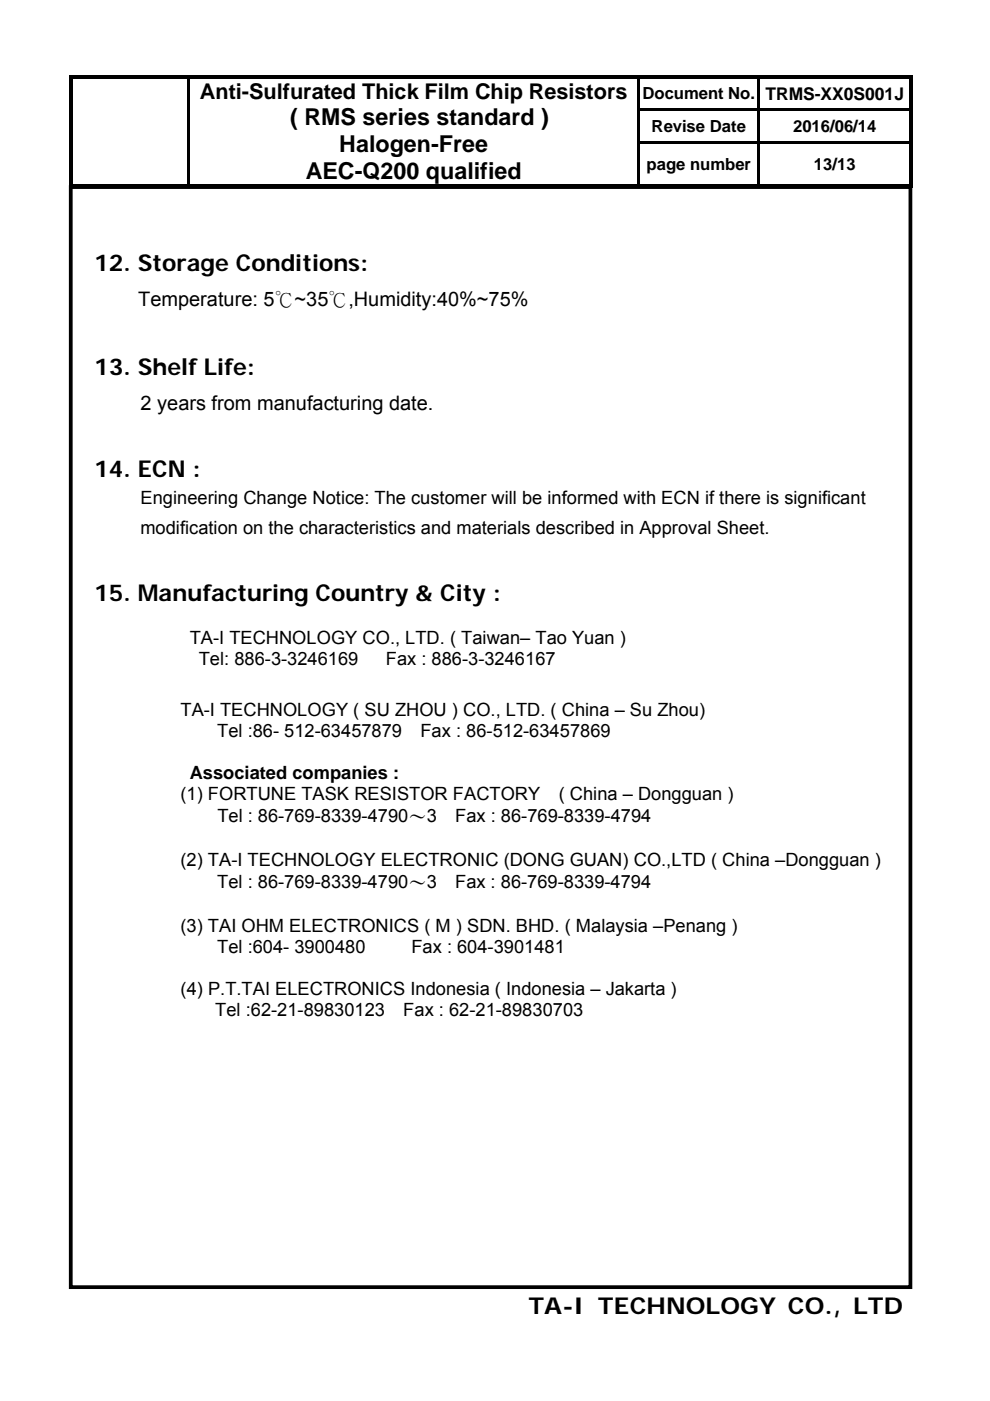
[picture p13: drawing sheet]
<svg xmlns="http://www.w3.org/2000/svg" width="210mm" height="297mm" viewBox="0 0 210 297" stroke-linecap="round" stroke-linejoin="round" font-family="sans-serif">
<defs><g id="words">
<g font-size="4.9">
<text x="61.6" y="26.5">( RMS series standard )</text>
<text x="72" y="32.2">Halogen-Free</text>
<text x="64.8" y="37.9">AEC-Q200 qualified</text>
<text x="19.9" y="57.4">12. Storage Conditions:</text>
<text x="19.9" y="79.6">13. Shelf Life:</text>
<text x="19.9" y="101">14. ECN :</text>
<text x="19.9" y="127.5">15. Manufacturing Country &amp; City :</text>
<text x="112.1" y="278.5">TA-I TECHNOLOGY CO., LTD</text>
</g>
<text font-size="4.6" x="42.4" y="21">Anti-Sulfurated Thick Film Chip Resistors</text>
<g font-size="4.2">
<text x="29.3" y="64.8">Temperature: 5℃~35℃,Humidity:40%~75%</text>
<text x="29.8" y="87">2 years from manufacturing date.</text>
</g>
<g font-size="3.9">
<text x="29.8" y="106.8">Engineering Change Notice: The customer will be informed with ECN if there is significant</text>
<text x="29.8" y="113.2">modification on the characteristics and materials described in Approval Sheet.</text>
<text x="40.2" y="136.5">TA-I TECHNOLOGY CO., LTD. ( Taiwan– Tao Yuan )</text>
<text x="42.2" y="141">Tel: 886-3-3246169</text>
<text x="81.9" y="141">Fax : 886-3-3246167</text>
<text x="38.3" y="151.8">TA-I TECHNOLOGY ( SU ZHOU ) CO., LTD. ( China – Su Zhou)</text>
<text x="46.1" y="156.3">Tel :86- 512-63457879</text>
<text x="89.2" y="156.3">Fax : 86-512-63457869</text>
<text x="40.2" y="165.2">Associated companies :</text>
<text x="38.3" y="169.7">(1) FORTUNE TASK RESISTOR FACTORY</text>
<text x="118.5" y="169.7">( China – Dongguan )</text>
<text x="46.1" y="174.2">Tel : 86-769-8339-4790～3</text>
<text x="96.6" y="174.2">Fax : 86-769-8339-4794</text>
<text x="38.3" y="183.6">(2) TA-I TECHNOLOGY ELECTRONIC (DONG GUAN) CO.,LTD ( China –Dongguan )</text>
<text x="46.1" y="188.2">Tel : 86-769-8339-4790～3</text>
<text x="96.5" y="188.2">Fax : 86-769-8339-4794</text>
<text x="38.3" y="197.6">(3) TAI OHM ELECTRONICS ( M ) SDN. BHD. ( Malaysia –Penang )</text>
<text x="46.1" y="202.1">Tel :604- 3900480</text>
<text x="87.3" y="202.1">Fax : 604-3901481</text>
<text x="38.3" y="211">(4) P.T.TAI ELECTRONICS Indonesia ( Indonesia – Jakarta )</text>
<text x="45.7" y="215.5">Tel :62-21-89830123</text>
<text x="85.5" y="215.5">Fax : 62-21-89830703</text>
</g>
<text font-size="3.7" x="162.3" y="21.2">TRMS-XX0S001J</text>
<g font-size="3.5">
<text x="136.3" y="21.1">Document No.</text>
<text x="138.2" y="28">Revise Date</text>
<text x="168.2" y="28">2016/06/14</text>
<text x="137.1" y="35.9">page number</text>
<text x="172.6" y="35.9">13/13</text>
</g>
</g></defs>
<path d="M15 39.7h178.1v233.2h-178.1z" fill="none" stroke="#000" stroke-width=".79"/>
<g fill="#000">
<path d="M14.6 15.9h.8v.8h-.8zM14.6 15.9h25.2v.7h-25.2zM39.8 16.6l.5 .1zM39.8 15.9h95.4v.7h-95.4zM135.2 16.6l.6 .1zM135.2 15.9h25.5v.7h-25.5zM160.7 16.6l.5 .1zM160.7 15.9h32.1v.7h-32.1zM192.8 15.9h.7v.8h-.7zM192.8 15.9h.7v.7h-.7zM14.6 16.7h.8v6.3h-.8zM14.6 23h.8v.5h-.8z"/>
<path d="M14.6 23.5h.8v6.4h-.8zM14.6 29.9h.8v.5h-.8zM14.6 30.4h.8v9.3h-.8zM14.6 38.9h25.2v.8h-25.2zM39.8 16.7h.5v6.3h-.5zM39.8 23h.5v.5h-.5zM39.8 23.5h.5v6.4h-.5zM39.8 29.9h.5v.5h-.5zM39.8 30.4h.5v8.5h-.5zM39.8 38.9h95.4v.8h-95.4zM135.2 16.7h.6v6.3h-.6zM135.2 23h.6v.5h-.6z"/>
<path d="M135.2 23.5h.6v6.4h-.6zM135.2 29.9h.6v.5h-.6zM135.2 30.4h.6v8.5h-.6zM135.2 38.9h25.5v.8h-25.5zM135.8 23h24.9v.5h-24.9zM135.8 29.9h24.9v.5h-24.9zM160.7 16.7h.5v6.3h-.5zM160.7 23h32.8v.5h-32.8zM160.7 23.5h.5v6.4h-.5zM160.7 29.9h32.8v.5h-32.8zM160.7 30.4h.5v8.5h-.5zM160.7 38.9h32.1v.8h-32.1z"/>
<path d="M192.8 16.7h.7v6.3h-.7zM192.8 23.5h.7v6.4h-.7zM192.8 30.4h.7v9.3h-.7zM192.8 38.9h.7v.8h-.7z"/>
</g>
<use href="#words"/>
</svg>
